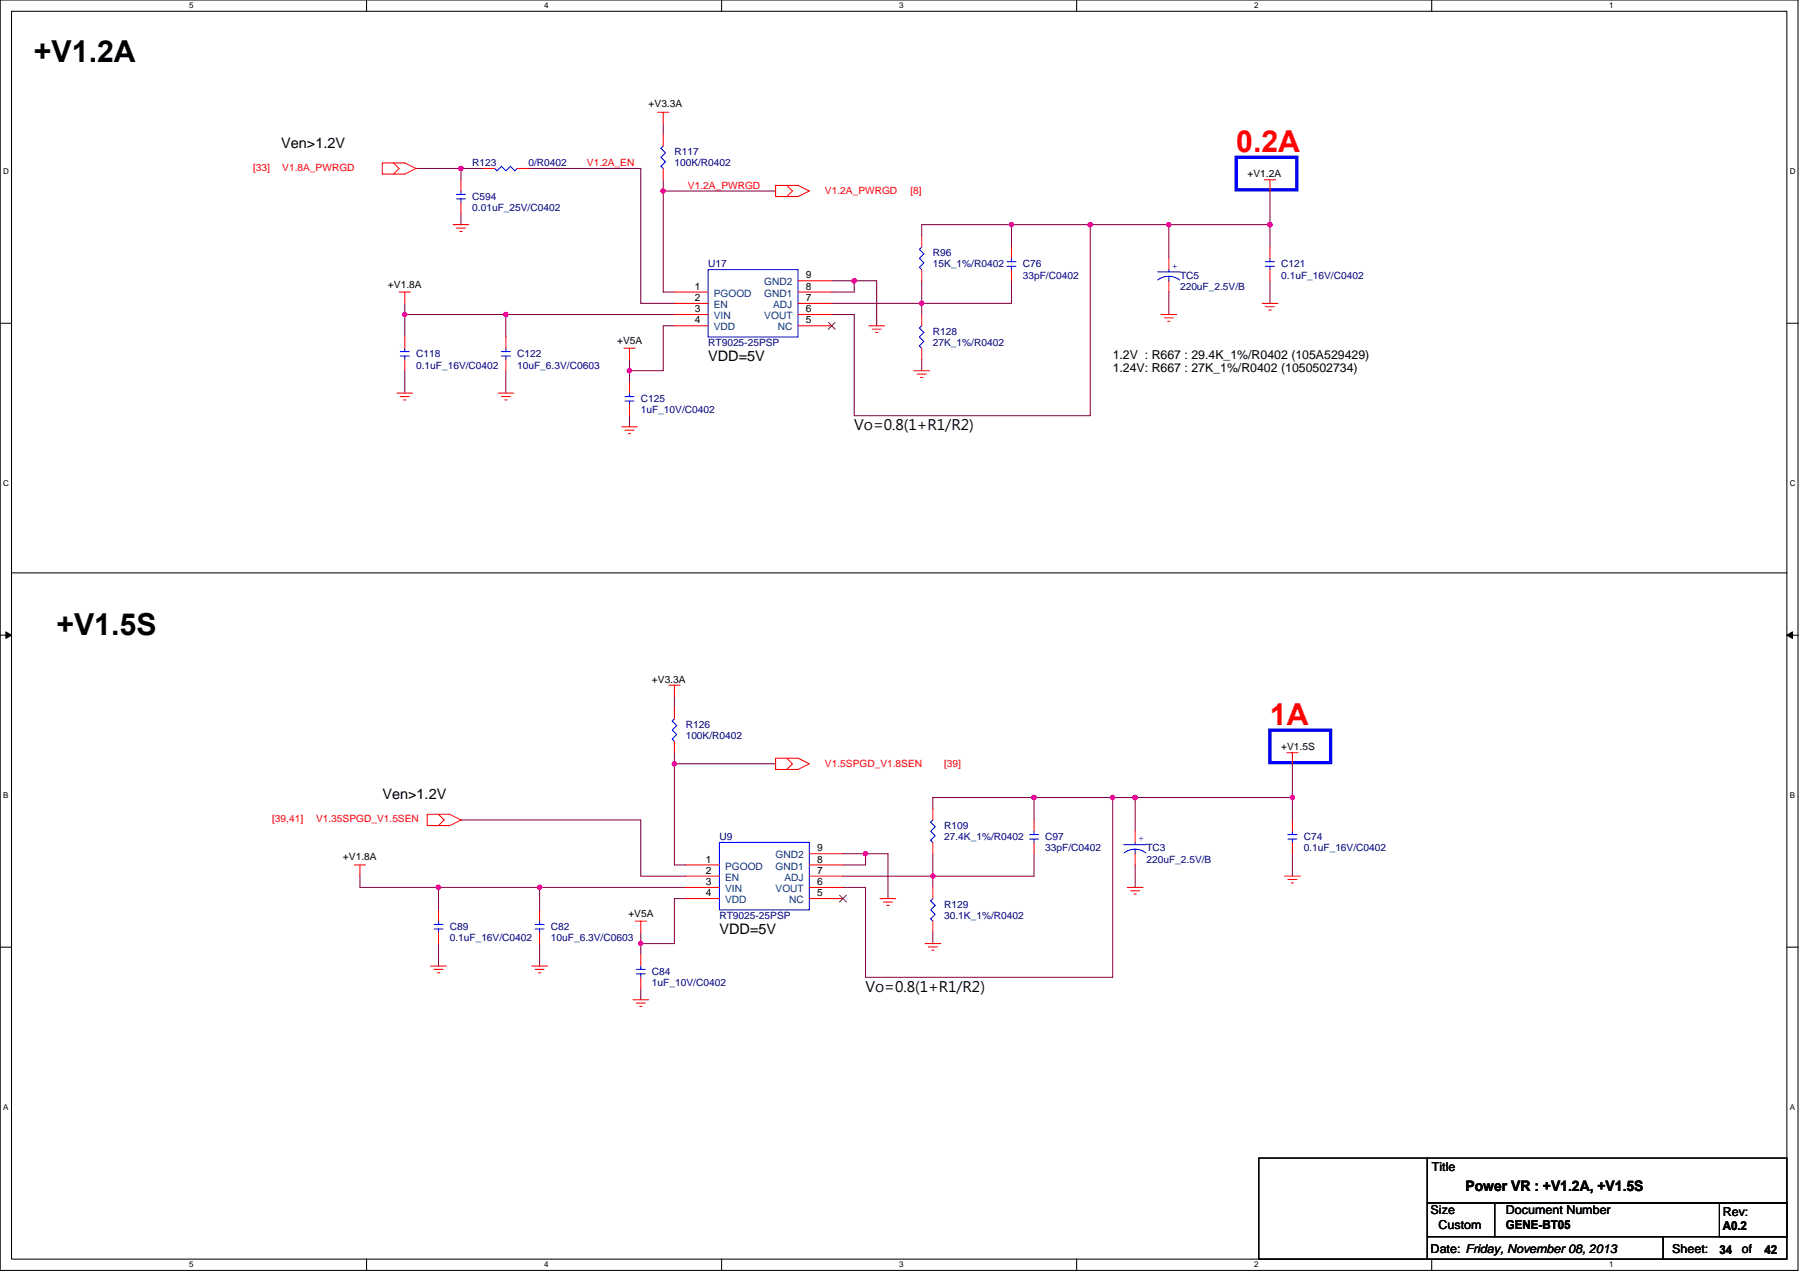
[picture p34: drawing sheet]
<svg xmlns="http://www.w3.org/2000/svg" width="297mm" height="210mm" viewBox="0 0 297 210" stroke-linecap="round" stroke-linejoin="round" font-family="sans-serif">
<defs><g id="words">
<g font-size="5">
<text x="5.6" y="10.2">+V1.2A</text>
<text x="9.3" y="104.8">+V1.5S</text>
</g>
<g font-size="5" fill="#f00">
<text x="204" y="25">0.2A</text>
<text x="209.6" y="119.6">1A</text>
</g>
<g font-size="2.4">
<text x="46.4" y="24.4">Ven&gt;1.2V</text>
<text x="116.9" y="59.6">VDD=5V</text>
<text x="141" y="71">Vo=0.8(1+R1/R2)</text>
<text x="63.1" y="131.9">Ven&gt;1.2V</text>
<text x="118.7" y="154.2">VDD=5V</text>
<text x="142.8" y="163.7">Vo=0.8(1+R1/R2)</text>
<text x="241.8" y="196.6">Power VR : +V1.2A, +V1.5S</text>
</g>
<g font-size="2">
<text x="183.6" y="59.3">1.2V : R667 : 29.4K_1%/R0402 (105A529429)</text>
<text x="183.6" y="61.4">1.24V: R667 : 27K_1%/R0402 (1050502734)</text>
<text x="236.3" y="193.4">Title</text>
<text x="236.1" y="200.4">Size</text>
<text x="237.4" y="202.8">Custom</text>
<text x="248.5" y="200.4">Document Number</text>
<text x="248.5" y="202.9">GENE-BT05</text>
<text x="284.3" y="200.8">Rev:</text>
<text x="284.3" y="203.1">A0.2</text>
<text x="236.1" y="206.9">Date: Friday, November 08, 2013</text>
<text x="275.9" y="206.9">Sheet:</text>
<text x="283.7" y="207">34</text>
<text x="287.4" y="206.9">of</text>
<text x="291.2" y="207">42</text>
</g>
<g font-size="1.7">
<text x="107" y="17.6">+V3.3A</text>
<text x="205.9" y="29.3">+V1.2A</text>
<text x="64" y="47.5">+V1.8A</text>
<text x="114.6" y="47.8">1</text>
<text x="133" y="46">9</text>
<text x="133" y="47.8">8</text>
<text x="114.6" y="49.7">2</text>
<text x="114.6" y="51.5">3</text>
<text x="114.6" y="53.4">4</text>
<text x="133" y="53.4">5</text>
<text x="133" y="51.5">6</text>
<text x="133" y="49.7">7</text>
<text x="101.9" y="56.7">+V5A</text>
<text x="107.6" y="112.7">+V3.3A</text>
<text x="211.4" y="123.9">+V1.5S</text>
<text x="56.6" y="142">+V1.8A</text>
<text x="116.5" y="142.4">1</text>
<text x="134.8" y="140.5">9</text>
<text x="134.8" y="142.4">8</text>
<text x="116.5" y="144.2">2</text>
<text x="116.5" y="146.1">3</text>
<text x="116.5" y="147.9">4</text>
<text x="134.8" y="147.9">5</text>
<text x="134.8" y="146.1">6</text>
<text x="134.8" y="144.2">7</text>
<text x="103.7" y="151.3">+V5A</text>
</g>
<g font-size="1.7" fill="#f00">
<text x="41.8" y="28.2">[33]</text>
<text x="46.6" y="28.2">V1.8A_PWRGD</text>
<text x="96.9" y="27.4">V1.2A_EN</text>
<text x="113.5" y="31.2">V1.2A_PWRGD</text>
<text x="136.1" y="32.1">V1.2A_PWRGD</text>
<text x="150.2" y="32.1">[8]</text>
<text x="136.1" y="126.6">V1.5SPGD_V1.8SEN</text>
<text x="155.8" y="126.6">[39]</text>
<text x="44.9" y="135.7">[39,41]</text>
<text x="52.2" y="135.7">V1.35SPGD_V1.5SEN</text>
</g>
<g font-size="1.7" fill="#000080">
<text x="77.9" y="27.5">R123</text>
<text x="87.2" y="27.5">0/R0402</text>
<text x="111.3" y="25.6">R117</text>
<text x="111.3" y="27.5">100K/R0402</text>
<text x="77.9" y="33">C594</text>
<text x="77.9" y="34.9">0.01uF_25V/C0402</text>
<text x="116.9" y="44.1">U17</text>
<text x="153.9" y="42.3">R96</text>
<text x="153.9" y="44.1">15K_1%/R0402</text>
<text x="168.8" y="44.1">C76</text>
<text x="168.8" y="46">33pF/C0402</text>
<text x="194.7" y="46">TC5</text>
<text x="194.7" y="47.8">220uF_2.5V/B</text>
<text x="211.4" y="44.1">C121</text>
<text x="211.4" y="46">0.1uF_16V/C0402</text>
<text x="68.7" y="59">C118</text>
<text x="85.3" y="59">C122</text>
<text x="116.9" y="57.1">RT9025-25PSP</text>
<text x="153.9" y="55.3">R128</text>
<text x="153.9" y="57.1">27K_1%/R0402</text>
<text x="68.7" y="60.8">0.1uF_16V/C0402</text>
<text x="85.3" y="60.8">10uF_6.3V/C0603</text>
<text x="105.7" y="66.4">C125</text>
<text x="105.7" y="68.2">1uF_10V/C0402</text>
<text x="113.2" y="120.2">R126</text>
<text x="113.2" y="122">100K/R0402</text>
<text x="155.8" y="136.8">R109</text>
<text x="118.7" y="138.7">U9</text>
<text x="155.8" y="138.7">27.4K_1%/R0402</text>
<text x="172.5" y="138.7">C97</text>
<text x="172.5" y="140.5">33pF/C0402</text>
<text x="189.2" y="140.5">TC3</text>
<text x="189.2" y="142.4">220uF_2.5V/B</text>
<text x="215.1" y="138.7">C74</text>
<text x="215.1" y="140.5">0.1uF_16V/C0402</text>
<text x="155.8" y="149.8">R129</text>
<text x="74.2" y="153.5">C89</text>
<text x="74.2" y="155.4">0.1uF_16V/C0402</text>
<text x="90.9" y="153.5">C82</text>
<text x="90.9" y="155.4">10uF_6.3V/C0603</text>
<text x="118.7" y="151.7">RT9025-25PSP</text>
<text x="155.8" y="151.7">30.1K_1%/R0402</text>
<text x="107.6" y="161">C84</text>
<text x="107.6" y="162.8">1uF_10V/C0402</text>
</g>
<g font-size="1.7" fill="#004080">
<text x="126.1" y="47.1">GND2</text>
<text x="117.8" y="49">PGOOD</text>
<text x="117.8" y="50.8">EN</text>
<text x="117.8" y="52.7">VIN</text>
<text x="126.1" y="49">GND1</text>
<text x="126.1" y="52.7">VOUT</text>
<text x="127.6" y="50.8">ADJ</text>
<text x="117.8" y="54.5">VDD</text>
<text x="128.4" y="54.5">NC</text>
<text x="119.7" y="143.6">PGOOD</text>
<text x="128" y="141.7">GND2</text>
<text x="128" y="143.6">GND1</text>
<text x="119.7" y="145.4">EN</text>
<text x="119.7" y="147.3">VIN</text>
<text x="119.7" y="149.1">VDD</text>
<text x="128" y="147.3">VOUT</text>
<text x="129.5" y="145.4">ADJ</text>
<text x="130.2" y="149.1">NC</text>
</g>
<g font-size="1.7" fill="#00f">
<text x="193.4" y="44.3">+</text>
<text x="187.9" y="138.9">+</text>
</g>
<g font-size="1.3">
<text x="31.2" y="1.4">5</text>
<text x="89.8" y="1.4">4</text>
<text x="148.4" y="1.4">3</text>
<text x="207" y="1.4">2</text>
<text x="265.6" y="1.4">1</text>
<text x=".5" y="28.8">D</text>
<text x="295.3" y="28.8">D</text>
<text x=".5" y="80.3">C</text>
<text x="295.3" y="80.3">C</text>
<text x=".5" y="131.8">B</text>
<text x="295.3" y="131.8">B</text>
<text x=".5" y="183.3">A</text>
<text x="295.3" y="183.3">A</text>
<text x="31.2" y="209.2">5</text>
<text x="89.8" y="209.2">4</text>
<text x="148.4" y="209.2">3</text>
<text x="207" y="209.2">2</text>
<text x="265.6" y="209.2">1</text>
</g>
</g></defs>
<path d="M0 0h296.7v209.7h-296.7zM1.9 1.9h293v206h-293z" fill="none" stroke="#000" stroke-width=".17"/>
<g fill="#fff">
<path d="M31.2 .2h.7v1.5h-.7z"/>
<path d="M31.2 208h.7v1.5h-.7z"/>
</g>
<path d="M60.5 0v1.9M60.5 207.9v1.8" fill="none" stroke="#000" stroke-width=".17"/>
<g fill="#fff">
<path d="M89.8 .2h.7v1.5h-.7z"/>
<path d="M89.8 208h.7v1.5h-.7z"/>
</g>
<path d="M119.1 0v1.9M119.1 207.9v1.8" fill="none" stroke="#000" stroke-width=".17"/>
<g fill="#fff">
<path d="M148.4 .2h.7v1.5h-.7z"/>
<path d="M148.4 208h.7v1.5h-.7z"/>
</g>
<path d="M177.7 0v1.9M177.7 207.9v1.8" fill="none" stroke="#000" stroke-width=".17"/>
<g fill="#fff">
<path d="M207 .2h.7v1.5h-.7z"/>
<path d="M207 208h.7v1.5h-.7z"/>
</g>
<path d="M236.3 0v1.9M236.3 207.9v1.8" fill="none" stroke="#000" stroke-width=".17"/>
<g fill="#fff">
<path d="M265.6 .2h.7v1.5h-.7z"/>
<path d="M265.6 208h.7v1.5h-.7z"/>
<path d="M.5 27.6h1v1.5h-1z"/>
<path d="M295.3 27.6h1v1.5h-1z"/>
<path d="M.5 79.1h1v1.5h-1z"/>
<path d="M295.3 79.1h1v1.5h-1z"/>
</g>
<path d="M0 53.4h1.9M294.9 53.4h1.8" fill="none" stroke="#000" stroke-width=".17"/>
<g fill="#fff">
<path d="M.5 130.6h.9v1.5h-.9z"/>
<path d="M295.3 130.6h.9v1.5h-.9z"/>
</g>
<path d="M0 104.9h1.9M294.9 104.9h1.8" fill="none" stroke="#000" stroke-width=".17"/>
<path d="M1 104.3l.9 .6-.9 .5zM294.9 104.9l.9-.6v1.1z" fill="#000" stroke="#000" stroke-width=".17"/>
<g fill="#fff">
<path d="M.5 182.1h.9v1.5h-.9z"/>
<path d="M295.3 182.1h.9v1.5h-.9z"/>
</g>
<path d="M1.9 94.6h293M0 156.4h1.9M294.9 156.4h1.8M207.7 191.2h27.8v16.7h-27.8zM235.5 198.6h11.2v5.6h-11.2zM235.5 191.2h59.4v7.4h-59.4zM246.7 198.6h48.2v5.6h-48.2zM283.7 198.6h11.2v5.6h-11.2zM235.5 204.2h39v3.7h-39zM274.5 204.2h20.4v3.7h-20.4z" fill="none" stroke="#000" stroke-width=".17"/>
<path d="M204 26h10v5.3h-10zM209.6 120.5h10v5.4h-10z" fill="none" stroke="#00f" stroke-width=".55"/>
<g fill="none" stroke="#800040" stroke-width=".17">
<path d="M68.7 27.8h7.4M76.1 27.8h3.7M76.1 35.2v1.9M76.1 27.8v1.9M87.2 27.8h18.5v22.3h5.6M109.4 31.5h18.6M109.4 31.5v16.7h1.9M109.4 20.4v1.9M109.4 29.7v1.8M166.9 37.1h13M166.9 37.1h-14.8v1.8M166.9 37.1v3.7"/>
<path d="M179.9 37.1h13M179.9 37.1v31.5h-38.9v-16.7h-3.7M192.9 37.1v5.6M192.9 37.1h16.7M209.6 31.5v5.6M209.6 37.1v3.7M66.8 50.1v1.8M66.8 51.9v3.7M66.8 51.9h16.7M83.5 51.9v3.7M83.5 51.9h27.8M103.9 59.4v1.8"/>
<path d="M111.3 53.8h-1.9v7.4h-5.5M137.3 46.4h3.7M141 46.4v1.8h-3.7M141 46.4h3.7v7.4M152.1 46.4v5.5M152.1 59.4v1.8M166.9 46.4v3.7h-29.6M192.9 48.2v3.7M209.6 46.4v3.7M66.8 61.2v3.7M83.5 61.2v3.7M103.9 68.6v1.9"/>
<path d="M103.9 61.2v1.9M111.3 115v1.8M76.1 135.4h29.6v9.2h7.5M111.3 126.1h16.7M111.3 124.2v1.9M111.3 126.1v16.7h1.9M170.6 131.7h13M170.6 131.7h-16.7v1.8M170.6 131.7v3.7M183.6 131.7h3.7M183.6 131.7v29.6h-40.8v-14.8h-3.7M187.3 131.7h26"/>
<path d="M187.3 131.7v5.5M213.3 126.1v5.6M213.3 131.7v3.7M59.4 144.6v1.9h13M72.4 146.5h16.6M72.4 146.5v3.7M72.4 155.8v3.7M89 155.8v3.7M89 146.5v3.7M89 146.5h24.2M105.7 153.9v1.9M105.7 155.8v1.8"/>
<path d="M113.2 148.3h-1.9v7.5h-5.6M139.1 144.6h14.8M139.1 140.9h3.7M142.8 140.9h3.7v7.4M142.8 140.9v1.9h-3.7M153.9 144.6v1.9M153.9 153.9v1.9M153.9 140.9v3.7M170.6 140.9v3.7h-16.7M187.3 142.8v3.7M213.3 140.9v3.7M105.7 163.2v1.8"/>
</g>
<g fill="#f0f" stroke="#f0f" stroke-width=".17">
<circle cx="192.9" cy="37.1" r=".36"/>
<circle cx="109.4" cy="31.5" r=".36"/>
<circle cx="66.8" cy="51.9" r=".37"/>
<circle cx="141" cy="46.4" r=".37"/>
<circle cx="152.1" cy="50.1" r=".36"/>
<circle cx="83.5" cy="51.9" r=".36"/>
<circle cx="179.9" cy="37.1" r=".36"/>
<circle cx="166.9" cy="37.1" r=".36"/>
<circle cx="153.9" cy="144.6" r=".36"/>
<circle cx="142.8" cy="140.9" r=".37"/>
<circle cx="187.3" cy="131.6" r=".38"/>
<circle cx="89" cy="146.5" r=".36"/>
<circle cx="183.6" cy="131.6" r=".37"/>
<circle cx="170.6" cy="131.6" r=".37"/>
<circle cx="103.9" cy="61.2" r=".37"/>
<circle cx="105.7" cy="155.7" r=".36"/>
<circle cx="72.3" cy="146.5" r=".36"/>
<circle cx="111.3" cy="126.1" r=".36"/>
<circle cx="213.3" cy="131.6" r=".37"/>
<circle cx="209.6" cy="37.1" r=".36"/>
<circle cx="76.1" cy="27.8" r=".37"/>
</g>
<g fill="none" stroke="#f00" stroke-width=".17">
<path d="M108.5 18.5h1.9M109.4 18.5v1.9M63.1 26.9h3.7l1.9 .9-1.9 .9h-3.7zM64.9 26.9l1 .9-1 .9M74.8 37.1h2.6M75.3 37.7h1.5M75.9 38.2h.4M76.1 33.4v1.8M76.1 29.7v1.8M79.8 27.8h1.8M85.3 27.8h1.9M109.4 27.8v1.9"/>
<path d="M109.4 22.3v1.8M128 30.6h3.7l1.9 .9-1.9 .9h-3.7zM129.8 30.6l1 .9-1 .9M152.1 38.9v1.9M208.6 29.7h1.9M209.6 29.7v1.8M65.9 48.2h1.8M66.8 48.2v1.9M66.8 59.4v1.8M66.8 55.6v1.9M83.5 59.4v1.8M83.5 55.6v1.9"/>
<path d="M103 57.5h1.8M103.9 57.5v1.9M111.3 48.2h5.6M111.3 50.1h5.6M111.3 51.9h5.6M111.3 53.8h5.6M131.7 46.4h5.6M131.7 48.2h5.6M131.7 50.1h5.6M131.7 51.9h5.6M131.7 53.8h5.6M143.4 53.8h2.6"/>
<path d="M143.9 54.3h1.5M144.5 54.9h.4M152.1 44.5v1.9M152.1 57.5v1.9M152.1 51.9v1.9M166.9 44.5v1.9M166.9 40.8v1.9M191.6 51.9h2.6M192.1 52.5h1.5M192.7 53h.4M192.9 42.7v1.8M192.9 46.4v1.8"/>
<path d="M208.3 50.1h2.6M208.8 50.6h1.5M209.4 51.2h.4M209.6 44.5v1.9M209.6 40.8v1.9M65.5 64.9h2.6M66.1 65.5h1.4M66.6 66h.4M82.2 64.9h2.6M82.7 65.5h1.5M83.3 66h.4M102.6 70.5h2.6"/>
<path d="M103.1 71h1.5M103.7 71.6h.4M103.9 66.8v1.8M103.9 63.1v1.8M150.8 61.2h2.6M151.4 61.7h1.4M151.9 62.3h.4M110.4 113.1h1.8M111.3 113.1v1.9M111.3 116.8v1.9M70.5 134.4h3.7l1.9 1-1.9 .9h-3.7zM72.4 134.4l.9 1-.9 .9"/>
<path d="M111.3 122.4v1.8M128 125.2h3.7l1.9 .9-1.9 .9h-3.7zM129.8 125.2l1 .9-1 .9M153.9 139.1v1.8M153.9 133.5v1.9M170.6 139.1v1.8M170.6 135.4v1.8M187.3 137.2v1.9M212.4 124.2h1.8M213.3 124.2v1.9M213.3 139.1v1.8M213.3 135.4v1.8"/>
<path d="M58.5 142.8h1.8M59.4 142.8v1.8M71.1 159.5h2.6M72.4 153.9v1.9M72.4 150.2v1.9M87.8 159.5h2.6M89 153.9v1.9M89 150.2v1.9M104.8 152.1h1.9M105.7 152.1v1.8M105.7 157.6v1.9M113.2 142.8h5.5"/>
<path d="M113.2 144.6h5.5M113.2 146.5h5.5M113.2 148.3h5.5M133.6 140.9h5.5M133.6 142.8h5.5M133.6 144.6h5.5M133.6 146.5h5.5M133.6 148.3h5.5M145.2 148.3h2.6M145.8 148.9h1.5M146.3 149.5h.4M152.7 155.8h2.6"/>
<path d="M153.2 156.3h1.5M153.8 156.9h.3M153.9 152.1v1.8M153.9 146.5v1.8M186 146.5h2.6M186.6 147h1.5M187.1 147.6h.4M187.3 140.9v1.9M212 144.6h2.6M212.5 145.2h1.5M213.1 145.8h.4M71.6 160h1.5"/>
<path d="M72.2 160.6h.4M88.3 160h1.5M88.9 160.6h.3M104.4 165h2.6M105 165.6h1.5M105.6 166.1h.3M105.7 161.3v1.9"/>
</g>
<g fill="none" stroke="#00f" stroke-width=".17">
<path d="M75.3 32.1h1.5M75.3 32.8h1.5M76.1 31.5v.6M76.1 32.8v.6M85.3 27.8l-.3 .4-.8-.7-.7 .7-.8-.7-.7 .7-.4-.4M109.4 24.1l-.3 .4 .7 .7-.7 .8 .7 .7-.7 .8 .3 .3M66.1 58h1.4M66.1 58.8h1.4M66.8 57.5v.5M66.8 58.8v.6M82.7 58h1.5M82.7 58.8h1.5"/>
<path d="M83.5 57.5v.5M83.5 58.8v.6M116.9 44.5h14.8v11.1h-14.8zM152.1 40.8l-.4 .4 .8 .7-.8 .8 .8 .7-.8 .7 .4 .4M152.1 53.8l-.4 .3 .8 .8-.8 .7 .8 .8-.8 .7 .4 .4M166.2 43.2h1.5M166.2 44h1.5M166.9 42.7v.5M166.9 44v.5M191 44.9h3.7M192.9 45.6l1.1 .2 .7 .4M192.9 45.6l-1.2 .2-.7 .4"/>
<path d="M192.9 45.6v.8M192.9 44.5v.4M208.8 43.2h1.5M208.8 44h1.5M209.6 42.7v.5M209.6 44v.5M103.1 65.5h1.5M103.1 66.2h1.5M103.9 64.9v.6M103.9 66.2v.6M111.3 118.7l-.4 .3 .8 .8-.8 .7 .8 .8-.8 .7 .4 .4M118.7 139.1h14.9v11.1h-14.9z"/>
<path d="M153.9 135.4l-.3 .3 .7 .8-.7 .7 .7 .8-.7 .7 .3 .4M169.9 137.8h1.5M169.9 138.5h1.5M170.6 137.2v.6M170.6 138.5v.6M185.5 139.4h3.7M187.3 139.1v.3M212.5 137.8h1.5M212.5 138.5h1.5M213.3 137.2v.6M213.3 138.5v.6M71.6 152.6h1.5"/>
<path d="M71.6 153.4h1.5M72.4 152.1v.5M72.4 153.4v.5M88.3 152.6h1.5M88.3 153.4h1.5M89 152.1v.5M89 153.4v.5M105.7 159.5v.5M153.9 148.3l-.3 .4 .7 .8-.7 .7 .7 .7-.7 .8 .3 .4M187.3 140.2v.7M189.1 140.8a2.94 2.94 0 0 0-3.6 0M105 160h1.5"/>
<path d="M105 160.8h1.5M105.7 160.8v.5"/>
</g>
<path d="M136.7 53.2l1.1 1.2M137.8 53.2l-1.1 1.2M138.6 147.8l1.1 1.1M139.7 147.8l-1.2 1.1" fill="none" stroke="#804000" stroke-width=".17"/>
<use href="#words"/>
</svg>
